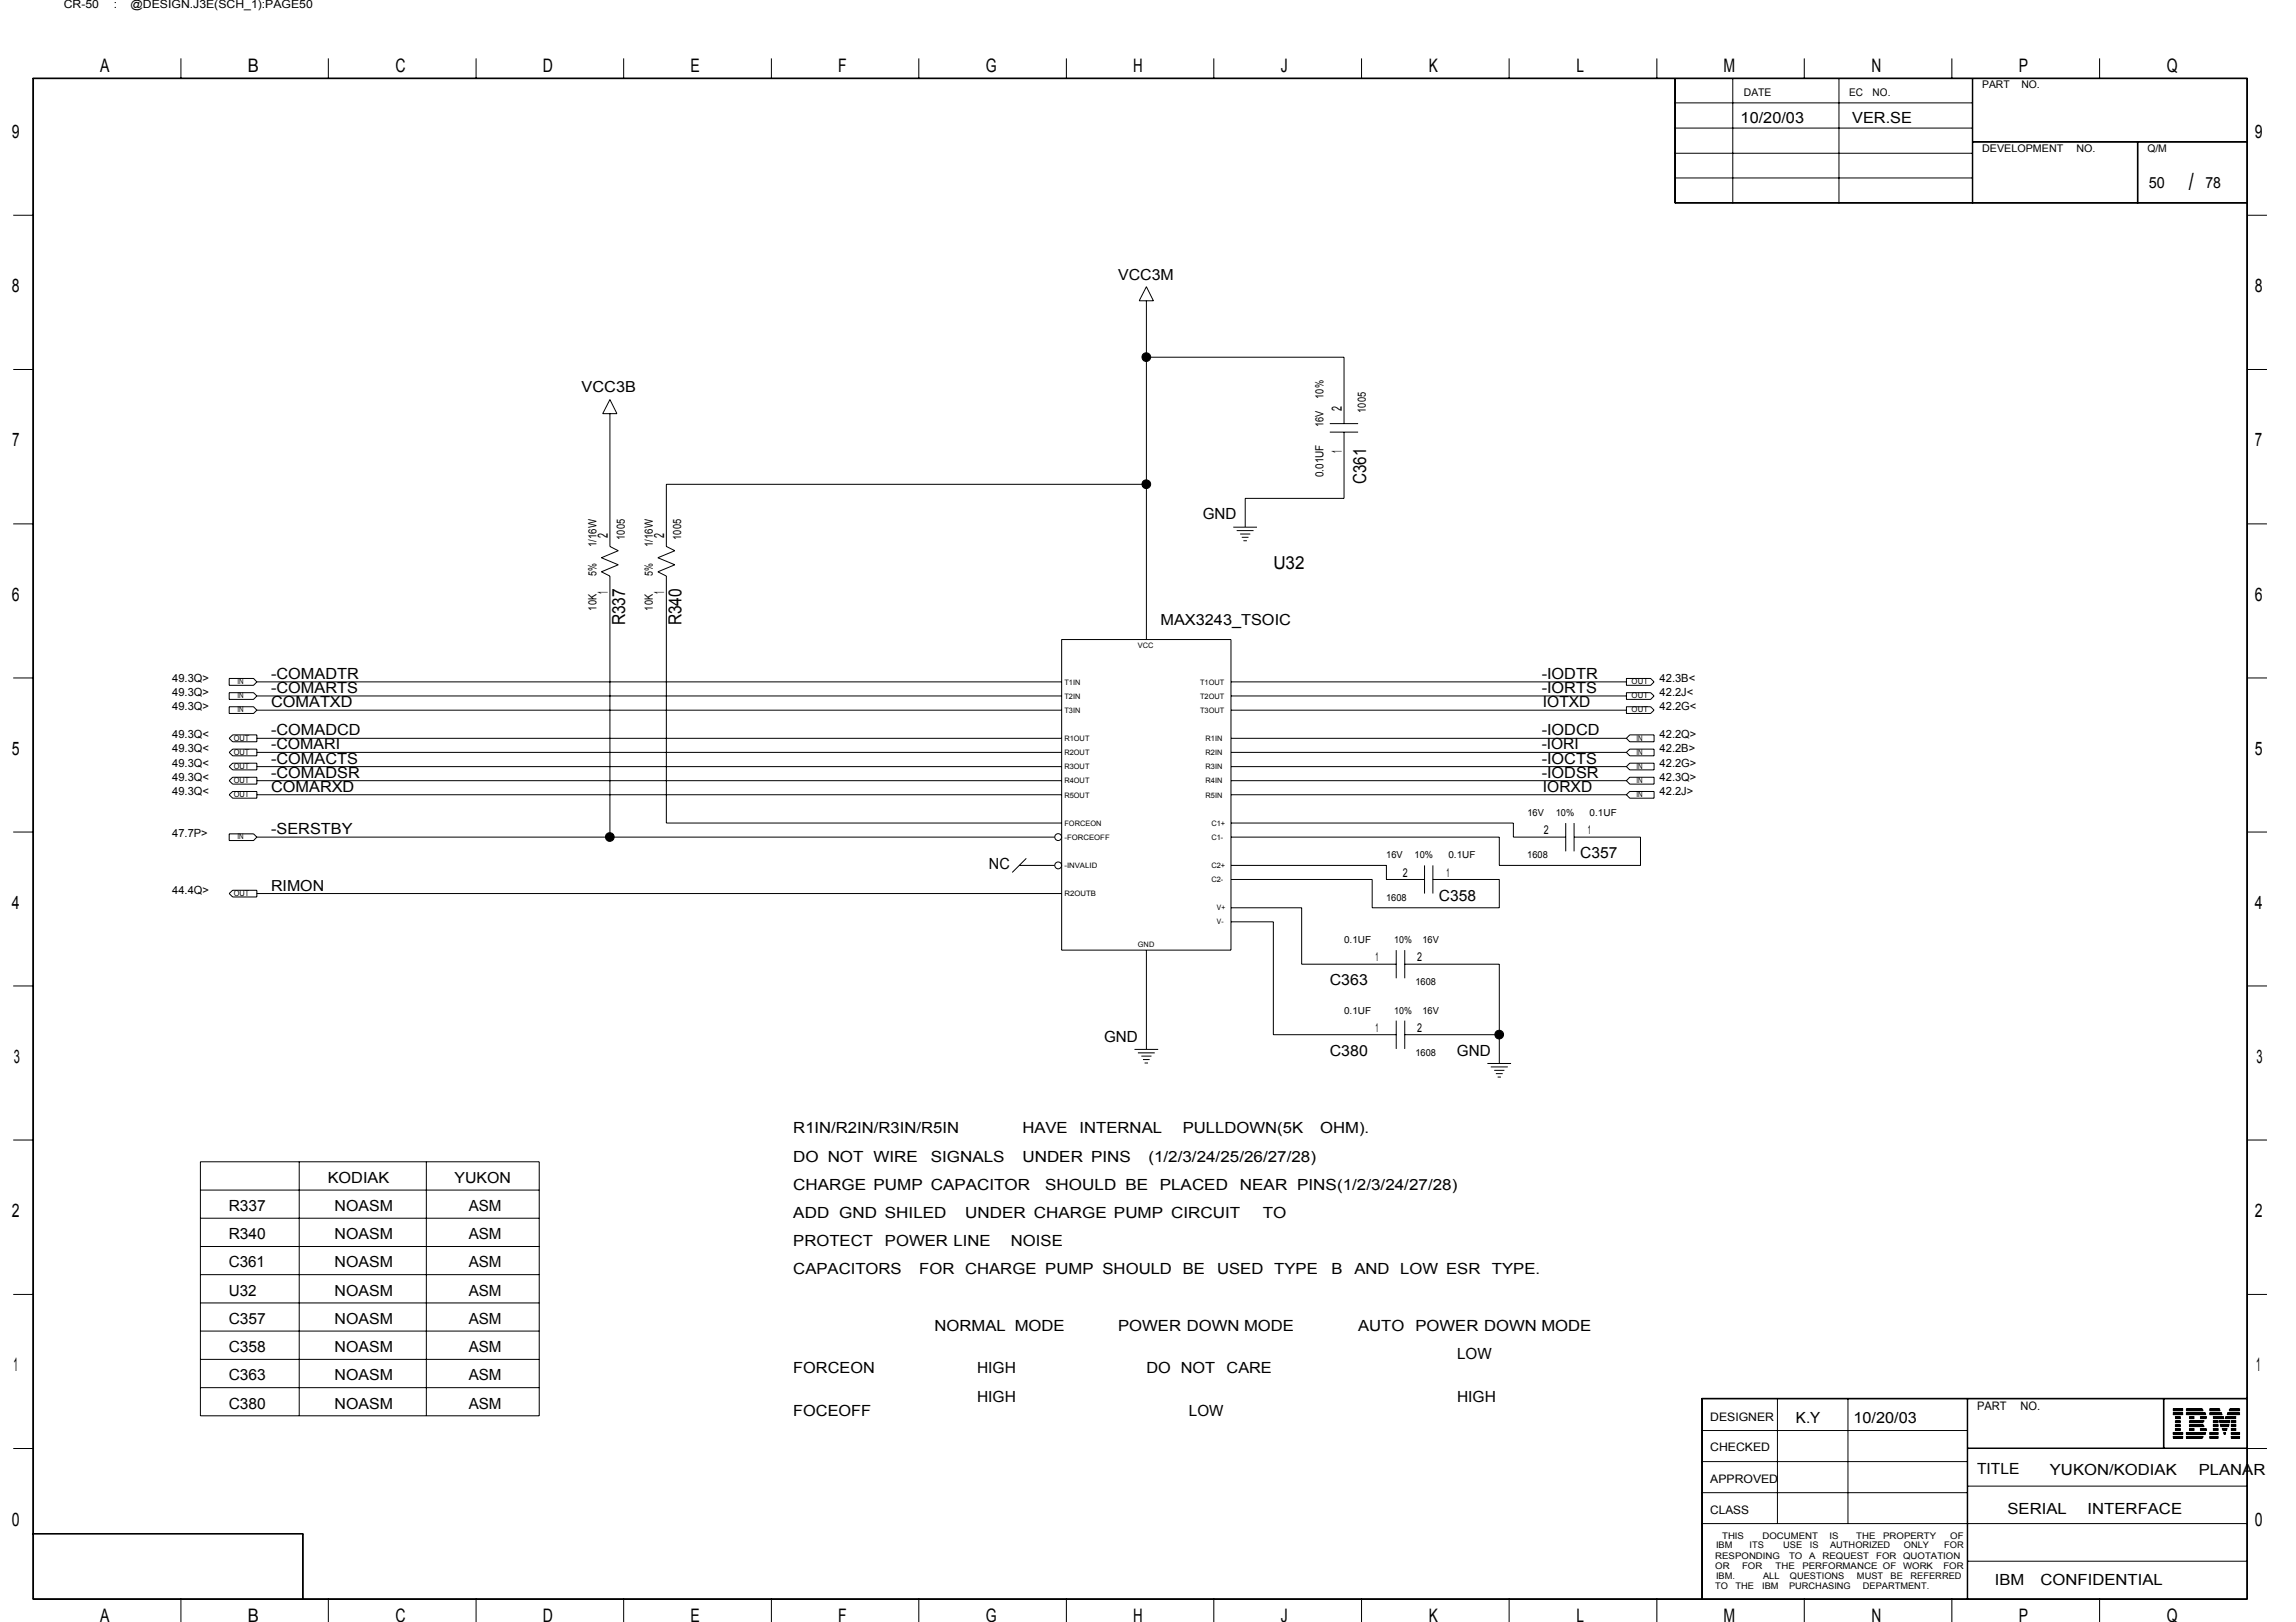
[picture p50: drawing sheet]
<svg xmlns="http://www.w3.org/2000/svg" width="297mm" height="210mm" viewBox="0 0 297 210" stroke-linecap="round" stroke-linejoin="round" font-family="sans-serif">
<defs><g id="words">
<text font-size="3.1" x="283.2" y="24.6">/</text>
<g font-size="2.4">
<text x="13" y="9.4">A</text>
<text x="32" y="9.4">B</text>
<text x="51.2" y="9.4">C</text>
<text x="70.2" y="9.4">D</text>
<text x="89.3" y="9.4">E</text>
<text x="108.4" y="9.4">F</text>
<text x="127.5" y="9.4">G</text>
<text x="146.6" y="9.4">H</text>
<text x="165.7" y="9.4">J</text>
<text x="184.8" y="9.4">K</text>
<text x="203.9" y="9.4">L</text>
<text x="223" y="9.4">M</text>
<text x="242.1" y="9.4">N</text>
<text x="261.2" y="9.4">P</text>
<text x="280.3" y="9.4">Q</text>
<text x="1.5" y="17.9">9</text>
<text x="291.7" y="17.9">9</text>
<text x="1.5" y="37.8">8</text>
<text x="291.7" y="37.8">8</text>
<text x="1.6" y="57.8">7</text>
<text x="291.7" y="57.8">7</text>
<text x="1.5" y="77.7">6</text>
<text x="291.7" y="77.7">6</text>
<text x="1.5" y="97.7">5</text>
<text x="291.7" y="97.7">5</text>
<text x="1.5" y="117.6">4</text>
<text x="291.7" y="117.6">4</text>
<text x="1.8" y="137.5">3</text>
<text x="291.9" y="137.5">3</text>
<text x="1.5" y="157.5">2</text>
<text x="291.7" y="157.5">2</text>
<text x="1.8" y="177.5">1</text>
<text x="291.9" y="177.5">1</text>
<text x="1.5" y="197.4">0</text>
<text x="291.7" y="197.4">0</text>
<text x="13" y="209.9">A</text>
<text x="32" y="209.9">B</text>
<text x="51.2" y="209.9">C</text>
<text x="70.2" y="209.9">D</text>
<text x="89.3" y="209.9">E</text>
<text x="108.4" y="209.9">F</text>
<text x="127.5" y="209.9">G</text>
<text x="146.6" y="209.9">H</text>
<text x="165.7" y="209.9">J</text>
<text x="184.8" y="209.9">K</text>
<text x="203.9" y="209.9">L</text>
<text x="223" y="209.9">M</text>
<text x="242.1" y="209.9">N</text>
<text x="261.2" y="209.9">P</text>
<text x="280.3" y="209.9">Q</text>
</g>
<g font-size="2.3">
<text x="176.8" y="62.7" transform="rotate(-90 176.8 62.7)">C361</text>
<text x="164.7" y="73.6">U32</text>
<text x="80.9" y="80.9" transform="rotate(-90 80.9 80.9)">R337</text>
<text x="88.2" y="80.9" transform="rotate(-90 88.2 80.9)">R340</text>
</g>
<g font-size="2">
<text x="225.2" y="15.9">10/20/03</text>
<text x="239.6" y="15.9">VER.SE</text>
<text x="278" y="24.3">50</text>
<text x="285.3" y="24.3">78</text>
<text x="144.6" y="36.2">VCC3M</text>
<text x="75.2" y="50.8">VCC3B</text>
<text x="155.6" y="67.2">GND</text>
<text x="150.1" y="80.9">MAX3243_TSOIC</text>
<text x="35.1" y="87.9">-COMADTR</text>
<text x="35.1" y="89.7">-COMARTS</text>
<text x="199.5" y="87.9">-IODTR</text>
<text x="199.5" y="89.7">-IORTS</text>
<text x="35.1" y="91.5">COMATXD</text>
<text x="35.1" y="95.2">-COMADCD</text>
<text x="199.5" y="95.2">-IODCD</text>
<text x="199.6" y="91.5">IOTXD</text>
<text x="35.1" y="97">-COMARI</text>
<text x="35.1" y="98.8">-COMACTS</text>
<text x="35.1" y="100.6">-COMADSR</text>
<text x="199.5" y="97">-IORI</text>
<text x="199.5" y="98.8">-IOCTS</text>
<text x="199.5" y="100.6">-IODSR</text>
<text x="35.1" y="102.5">COMARXD</text>
<text x="35.1" y="107.9">-SERSTBY</text>
<text x="199.6" y="102.5">IORXD</text>
<text x="127.9" y="112.4">NC</text>
<text x="204.4" y="111.1">C357</text>
<text x="35.1" y="115.3">RIMON</text>
<text x="186.2" y="116.5">C358</text>
<text x="172" y="127.5">C363</text>
<text x="142.8" y="134.8">GND</text>
<text x="172" y="136.6">C380</text>
<text x="188.5" y="136.6">GND</text>
<text x="102.6" y="146.7">R1IN/R2IN/R3IN/R5IN</text>
<text x="132.3" y="146.7">HAVE</text>
<text x="139.7" y="146.7">INTERNAL</text>
<text x="153" y="146.7">PULLDOWN(5K</text>
<text x="170.8" y="146.7">OHM).</text>
<text x="42.4" y="153.1">KODIAK</text>
<text x="58.8" y="153.1">YUKON</text>
<text x="102.6" y="154">CHARGE PUMP CAPACITOR</text>
<text x="102.6" y="150.3">DO NOT WIRE</text>
<text x="120.4" y="150.3">SIGNALS</text>
<text x="132.3" y="150.3">UNDER PINS</text>
<text x="135.2" y="154">SHOULD BE</text>
<text x="148.6" y="150.3">(1/2/3/24/25/26/27/28)</text>
<text x="150" y="154">PLACED</text>
<text x="160.4" y="154">NEAR PINS(1/2/3/24/27/28)</text>
<text x="29.6" y="160.4">R340</text>
<text x="29.6" y="156.7">R337</text>
<text x="43.3" y="156.7">NOASM</text>
<text x="43.3" y="160.4">NOASM</text>
<text x="60.6" y="156.7">ASM</text>
<text x="60.6" y="160.4">ASM</text>
<text x="102.6" y="161.3">PROTECT</text>
<text x="102.6" y="157.6">ADD GND SHILED</text>
<text x="114.5" y="161.3">POWER LINE</text>
<text x="124.9" y="157.6">UNDER CHARGE PUMP CIRCUIT</text>
<text x="130.8" y="161.3">NOISE</text>
<text x="163.4" y="157.6">TO</text>
<text x="29.6" y="167.7">U32</text>
<text x="29.6" y="164">C361</text>
<text x="43.3" y="167.7">NOASM</text>
<text x="43.3" y="164">NOASM</text>
<text x="60.6" y="167.7">ASM</text>
<text x="60.6" y="164">ASM</text>
<text x="102.6" y="164.9">CAPACITORS</text>
<text x="118.9" y="164.9">FOR CHARGE PUMP SHOULD BE</text>
<text x="157.5" y="164.9">USED</text>
<text x="164.9" y="164.9">TYPE</text>
<text x="172.3" y="164.9">B</text>
<text x="175.2" y="164.9">AND LOW ESR</text>
<text x="193" y="164.9">TYPE.</text>
<text x="29.6" y="171.3">C357</text>
<text x="43.3" y="171.3">NOASM</text>
<text x="60.6" y="171.3">ASM</text>
<text x="120.9" y="172.2">NORMAL MODE</text>
<text x="144.6" y="172.2">POWER DOWN MODE</text>
<text x="175.7" y="172.2">AUTO</text>
<text x="183.1" y="172.2">POWER DOWN MODE</text>
<text x="29.6" y="178.6">C363</text>
<text x="29.6" y="175">C358</text>
<text x="43.3" y="175">NOASM</text>
<text x="43.3" y="178.6">NOASM</text>
<text x="60.6" y="175">ASM</text>
<text x="60.6" y="178.6">ASM</text>
<text x="102.6" y="177.7">FORCEON</text>
<text x="126.4" y="177.7">HIGH</text>
<text x="148.3" y="177.7">DO NOT</text>
<text x="158.7" y="177.7">CARE</text>
<text x="188.5" y="175.9">LOW</text>
<text x="29.6" y="182.3">C380</text>
<text x="43.3" y="182.3">NOASM</text>
<text x="60.6" y="182.3">ASM</text>
<text x="102.6" y="183.2">FOCEOFF</text>
<text x="126.4" y="181.4">HIGH</text>
<text x="153.8" y="183.2">LOW</text>
<text x="188.5" y="181.4">HIGH</text>
<text x="232.3" y="184.1">K.Y</text>
<text x="239.8" y="184.1">10/20/03</text>
<text x="255.8" y="190.8">TITLE</text>
<text x="265.2" y="190.9">YUKON/KODIAK</text>
<text x="284.5" y="190.9">PLANAR</text>
<text x="259.7" y="196">SERIAL</text>
<text x="270.1" y="196">INTERFACE</text>
<text x="258.1" y="205.1">IBM</text>
<text x="264" y="205.1">CONFIDENTIAL</text>
</g>
<g font-size="1.8">
<text x="173.6" y="53.2" transform="rotate(-90 173.6 53.2)">2</text>
<text x="173.6" y="58.6" transform="rotate(-90 173.6 58.6)">1</text>
<text x="78.6" y="69.6" transform="rotate(-90 78.6 69.6)">2</text>
<text x="85.9" y="69.6" transform="rotate(-90 85.9 69.6)">2</text>
<text x="78.6" y="76.9" transform="rotate(-90 78.6 76.9)">1</text>
<text x="85.9" y="76.9" transform="rotate(-90 85.9 76.9)">1</text>
</g>
<g font-size="1.6">
<text x="199.7" y="108">2</text>
<text x="205.4" y="108">1</text>
<text x="181.5" y="113.5">2</text>
<text x="187.2" y="113.5">1</text>
<text x="177.9" y="124.4">1</text>
<text x="183.4" y="124.4">2</text>
<text x="177.9" y="133.5">1</text>
<text x="183.4" y="133.5">2</text>
</g>
<g font-size="1.5">
<text x="8.3" y="1">CR-50</text>
<text x="14.7" y="1">:</text>
<text x="16.9" y="1">@DESIGN.J3E(SCH_1):PAGE50</text>
<text x="171.2" y="51.6" transform="rotate(-90 171.2 51.6)">10%</text>
<text x="176.7" y="53.4" transform="rotate(-90 176.7 53.4)">1005</text>
<text x="171.2" y="55.3" transform="rotate(-90 171.2 55.3)">16V</text>
<text x="171.2" y="61.8" transform="rotate(-90 171.2 61.8)">0.01UF</text>
<text x="77.2" y="70.8" transform="rotate(-90 77.2 70.8)">1/16W</text>
<text x="80.8" y="69.9" transform="rotate(-90 80.8 69.9)">1005</text>
<text x="84.5" y="70.8" transform="rotate(-90 84.5 70.8)">1/16W</text>
<text x="88.1" y="69.9" transform="rotate(-90 88.1 69.9)">1005</text>
<text x="77.2" y="74.5" transform="rotate(-90 77.2 74.5)">5%</text>
<text x="84.5" y="74.5" transform="rotate(-90 84.5 74.5)">5%</text>
<text x="77.2" y="79" transform="rotate(-90 77.2 79)">10K</text>
<text x="84.5" y="79" transform="rotate(-90 84.5 79)">10K</text>
<text x="22.3" y="88.2">49.3Q&gt;</text>
<text x="214.7" y="88.2">42.3B&lt;</text>
<text x="22.3" y="90.1">49.3Q&gt;</text>
<text x="22.3" y="91.9">49.3Q&gt;</text>
<text x="22.3" y="95.5">49.3Q&lt;</text>
<text x="214.7" y="91.9">42.2G&lt;</text>
<text x="214.7" y="95.5">42.2Q&gt;</text>
<text x="214.7" y="90.1">42.2J&lt;</text>
<text x="22.3" y="97.4">49.3Q&lt;</text>
<text x="22.3" y="99.2">49.3Q&lt;</text>
<text x="22.3" y="101">49.3Q&lt;</text>
<text x="214.7" y="97.4">42.2B&gt;</text>
<text x="214.7" y="99.2">42.2G&gt;</text>
<text x="214.7" y="101">42.3Q&gt;</text>
<text x="22.3" y="102.8">49.3Q&lt;</text>
<text x="214.7" y="102.8">42.2J&gt;</text>
<text x="22.3" y="108.3">47.7P&gt;</text>
<text x="22.3" y="115.6">44.4Q&gt;</text>
<text x="221.3" y="183.8">DESIGNER</text>
<text x="255.8" y="182.5">PART</text>
<text x="261.4" y="182.5">NO.</text>
<text x="221.3" y="191.9">APPROVED</text>
<text x="221.3" y="187.8">CHECKED</text>
<text x="221.3" y="195.9">CLASS</text>
</g>
<g font-size="1.4">
<text x="256.4" y="11.4">PART</text>
<text x="261.5" y="11.4">NO.</text>
<text x="225.6" y="12.4">DATE</text>
<text x="239.2" y="12.4">EC</text>
<text x="242.3" y="12.4">NO.</text>
<text x="256.4" y="19.7">DEVELOPMENT</text>
<text x="268.6" y="19.7">NO.</text>
<text x="277.8" y="19.7">Q/M</text>
</g>
<g font-size="1.3">
<text x="197.6" y="105.6">16V</text>
<text x="201.3" y="105.6">10%</text>
<text x="205.7" y="105.6">0.1UF</text>
<text x="179.3" y="111.1">16V</text>
<text x="183" y="111.1">10%</text>
<text x="187.4" y="111.1">0.1UF</text>
<text x="197.6" y="111.1">1608</text>
<text x="179.3" y="116.6">1608</text>
<text x="173.9" y="122">0.1UF</text>
<text x="180.4" y="122">10%</text>
<text x="184" y="122">16V</text>
<text x="173.9" y="131.2">0.1UF</text>
<text x="180.4" y="131.2">10%</text>
<text x="183.1" y="127.5">1608</text>
<text x="184" y="131.2">16V</text>
<text x="183.1" y="136.7">1608</text>
</g>
<g font-size="1.2">
<text x="221.9" y="203">OR</text>
<text x="221.9" y="201.7">RESPONDING</text>
<text x="222" y="200.4">IBM</text>
<text x="222.8" y="199.1">THIS</text>
<text x="225.4" y="203">FOR</text>
<text x="226.4" y="200.4">ITS</text>
<text x="228" y="199.1">DOCUMENT</text>
<text x="229.7" y="203">THE</text>
<text x="230.7" y="200.4">USE</text>
<text x="231.5" y="201.7">TO</text>
<text x="233.2" y="203">PERFORMANCE OF</text>
<text x="234.1" y="201.7">A</text>
<text x="234.2" y="200.4">IS</text>
<text x="235.8" y="201.7">REQUEST</text>
<text x="236.7" y="199.1">IS</text>
<text x="236.8" y="200.4">AUTHORIZED</text>
<text x="240.2" y="199.1">THE</text>
<text x="242.7" y="201.7">FOR</text>
<text x="243.6" y="199.1">PROPERTY</text>
<text x="246.2" y="203">WORK</text>
<text x="246.2" y="201.7">QUOTATION</text>
<text x="246.3" y="200.4">ONLY</text>
<text x="251.4" y="203">FOR</text>
<text x="251.5" y="200.4">FOR</text>
<text x="252.3" y="199.1">OF</text>
<text x="221.9" y="205.6">TO</text>
<text x="222" y="204.3">IBM.</text>
<text x="224.5" y="205.6">THE</text>
<text x="228" y="205.6">IBM</text>
<text x="228.1" y="204.3">ALL</text>
<text x="231.5" y="205.6">PURCHASING</text>
<text x="231.6" y="204.3">QUESTIONS</text>
<text x="240.2" y="204.3">MUST</text>
<text x="241" y="205.6">DEPARTMENT.</text>
<text x="244.6" y="204.3">BE</text>
<text x="247.2" y="204.3">REFERRED</text>
</g>
<g font-size="1">
<text x="147.2" y="83.8">VCC</text>
<text x="30.7" y="88.5">IN</text>
<text x="137.7" y="88.6">T1IN</text>
<text x="155.3" y="88.6">T1OUT</text>
<text x="211.1" y="88.6">OUT</text>
<text x="30.2" y="95.9">OUT</text>
<text x="30.7" y="90.3">IN</text>
<text x="30.7" y="92.2">IN</text>
<text x="137.7" y="95.9">R1OUT</text>
<text x="137.7" y="92.2">T3IN</text>
<text x="137.7" y="90.4">T2IN</text>
<text x="155.3" y="90.4">T2OUT</text>
<text x="155.3" y="92.2">T3OUT</text>
<text x="156" y="95.9">R1IN</text>
<text x="211.1" y="92.2">OUT</text>
<text x="211.1" y="90.4">OUT</text>
<text x="211.7" y="95.9">IN</text>
<text x="30.2" y="97.7">OUT</text>
<text x="30.2" y="99.5">OUT</text>
<text x="30.2" y="101.3">OUT</text>
<text x="137.7" y="97.7">R2OUT</text>
<text x="137.7" y="99.5">R3OUT</text>
<text x="137.7" y="101.4">R4OUT</text>
<text x="156" y="97.7">R2IN</text>
<text x="156" y="99.5">R3IN</text>
<text x="156" y="101.4">R4IN</text>
<text x="211.7" y="99.5">IN</text>
<text x="211.7" y="101.3">IN</text>
<text x="211.7" y="97.7">IN</text>
<text x="30.2" y="103.2">OUT</text>
<text x="137.7" y="103.2">R5OUT</text>
<text x="137.7" y="106.8">FORCEON</text>
<text x="156" y="103.2">R5IN</text>
<text x="156.7" y="106.8">C1+</text>
<text x="211.7" y="103.2">IN</text>
<text x="30.7" y="108.6">IN</text>
<text x="137.7" y="108.7">-FORCEOFF</text>
<text x="137.7" y="112.3">-INVALID</text>
<text x="156.7" y="108.7">C1-</text>
<text x="156.7" y="112.3">C2+</text>
<text x="30.2" y="116">OUT</text>
<text x="137.7" y="116">R2OUTB</text>
<text x="156.7" y="114.2">C2-</text>
<text x="157.4" y="117.8">V+</text>
<text x="157.4" y="119.6">V-</text>
<text x="147.2" y="122.6">GND</text>
</g>
</g></defs>
<g fill="none" stroke="#000" stroke-width=".13">
<path d="M4.2 10.1h286.6v196.9h-286.6zM4.3 10.2h286.4v196.7h-286.4zM23.4 7.6v2.5M42.5 7.6v2.5M61.6 7.6v2.5M80.7 7.6v2.5M99.8 7.6v2.5M118.9 7.6v2.5M138 7.6v2.5M157 7.6v2.5M176.1 7.6v2.5M195.2 7.6v2.5"/>
<path d="M214.4 7.6v2.5M216.7 10.1v16.2h74.1M216.7 19.8h38.5M216.7 16.6h38.5M216.7 13.3h38.5M216.7 10.1v16.2M224.2 10.1v16.2M233.4 7.6v2.5M237.9 10.1v16.2M252.5 7.6v2.5M255.2 10.1v16.2M255.2 18.4h35.6"/>
<path d="M255.2 18.3h35.6M271.6 7.6v2.5M276.5 18.4v7.9M276.6 18.4v7.9M1.7 27.9h2.5M148.3 37.1l.9 1.8h-1.8zM148.3 38.9v43.9M216.7 26.2h74.1M216.7 23h38.5M290.8 27.9h2.5M1.7 47.8h2.5M78.9 51.7l.9 1.8h-1.8z"/>
<path d="M78.9 53.5v17.2l1.1 .6-2.2 .9 2.2 .9-2.2 .9 1.1 .5v33.8M148.3 46.2h25.6v8.6M172 55.9h3.7M172 54.8h3.7M173.9 55.9v8.6h-12.8v3.7M290.8 47.8h2.5M1.7 67.8h2.5M148.3 62.7h-62.1v8l1.1 .6-2.2 .9 2.2 .9-2.2 .9 1.1 .5v32h51.1M159.6 68.2h3M160 68.7h2.2M160.4 69.1h1.4M160.7 69.5h.8"/>
<path d="M160.9 70h.4M290.8 67.8h2.5M1.7 87.7h2.5M29.7 89.6h3.1l.4 .5-.4 .4h-3.1zM29.7 87.8h3.1l.4 .4-.4 .5h-3.1zM29.7 97.4l.4-.5h3.1v.9h-3.1zM29.7 91.5h3.1l.4 .4-.4 .4h-3.1zM30.1 95.1h3.1v.9h-3.1l-.4-.5zM30.1 98.8h3.1v.8h-3.1l-.4-.4zM33.2 88.2h104.1M33.2 90.1h104.1M33.2 91.9h104.1"/>
<path d="M33.2 97.4h104.1M33.2 95.5h104.1M33.2 99.2h104.1M137.3 82.8h22v40.2h-22zM159.3 88.2h51.1M159.3 90.1h51.1M159.3 91.9h51.1M159.3 97.4h51.1M159.3 95.5h51.1M159.3 99.2h51.1M210.4 87.8h3.1l.5 .4-.5 .5h-3.1zM210.4 89.6h3.1l.5 .5-.5 .4h-3.1z"/>
<path d="M210.4 91.5h3.1l.5 .4-.5 .4h-3.1zM210.8 96.9h3.2v.9h-3.2l-.4-.4zM210.8 95.1h3.2v.9h-3.2l-.4-.5zM210.8 98.8h3.2v.8h-3.2l-.4-.4zM290.8 87.7h2.5M1.7 107.7h2.5M29.7 102.8l.4-.4h3.1v.9h-3.1zM29.7 115.6l.4-.4h3.1v.9h-3.1zM29.7 107.9h3.1l.4 .4-.4 .5h-3.1zM30.1 100.6h3.1v.9h-3.1l-.4-.5zM33.2 108.3h103.2M33.2 101h104.1"/>
<path d="M33.2 102.8h104.1M33.2 115.6h104.1M131.9 112h4.5M132.8 111.1l-1.8 1.8M159.3 119.3h5.4v14.6h15.9M159.3 117.5h9.1v7.3h12.2M159.3 108.3h34.7v3.7h18.2v-3.7h-8.6M159.3 113.8h18.2v3.7h16.5v-3.7h-8.6M159.3 112h20.1v1.8h4.9M159.3 106.5h36.5v1.8h6.8M159.3 101h51.1M159.3 102.8h51.1"/>
<path d="M184.3 112v3.6M185.4 112v3.6M202.6 106.5v3.7M203.6 106.5v3.7M210.4 102.8l.4-.4h3.2v.9h-3.2zM210.8 100.6h3.2v.9h-3.2l-.4-.5zM290.8 107.7h2.5M1.7 127.6h2.5M146.8 135.8h3M147.2 136.2h2.2M147.7 136.7h1.3M147.9 137.1h.8"/>
<path d="M148.1 137.6h.4M148.3 123v12.7M180.6 123v3.6M180.6 132.1v3.6M181.7 123v3.6M181.7 132.1v3.6M181.7 133.9h12.3M181.7 124.8h12.3v12.8M192.4 137.6h3.1M192.9 138.1h2.2M193.3 138.5h1.3M193.5 138.9h.9"/>
<path d="M193.8 139.4h.4M290.8 127.6h2.5M1.7 147.5h2.5M25.9 150.3h43.9v32.9h-43.9zM25.9 154h43.9M25.9 157.6h43.9M38.7 150.3v32.9M55.2 150.3v32.9M290.8 147.5h2.5M1.7 167.5h2.5M25.9 179.6h43.9M25.9 161.3h43.9"/>
<path d="M25.9 165h43.9M25.9 175.9h43.9M25.9 172.3h43.9M25.9 168.6h43.9M290.8 167.5h2.5M1.7 187.5h2.5M4.2 198.5h35v8.4M4.2 198.5h35M39.2 198.5v8.4M220.2 185.1h34.3M220.2 181h70.6M220.2 197.2h70.6"/>
<path d="M220.2 193.2h34.3M220.2 189.1h34.3M220.2 181v25.9M230 181v16.2M239.1 181v16.2M254.5 181v25.9M254.5 192.3h36.3M254.5 187.4h36.3M254.5 187.5h38.8M254.6 181v25.9M279.9 181v6.5M280 181v6.5"/>
<path d="M281.1 182.3l1.3 .1zM281.1 182.4l1.3 .1zM281.1 182.5l1.3 .1zM281.1 182.8l1.3 .1zM281.1 182.9l1.3 .1zM281.1 183l1.3 .1zM281.1 185.4h1.3zM281.1 185.5h1.3v.1h-1.3zM281.1 185.9h1.3v.1h-1.3zM281.1 186.1h.1M281.1 185.6h1.3M281.1 186.1h1.3"/>
<path d="M281.1 186h1.3M281.4 183.3l.7 .1zM281.4 183.5h.7zM281.4 183.6h.7zM281.4 183.9h.7zM281.4 184.1h.7zM281.4 184.4h.7zM281.4 184.5h.7zM281.4 184.6h.7zM281.4 184.9h.7zM281.4 185h.7zM281.4 185.1h.7z"/>
<path d="M281.4 184h.1M281.4 184h.7M282.1 184h.1M282.4 186.1h.1M282.8 182.3l2.1 .1zM282.8 182.4l2.2 .1zM282.8 182.5l2.2 .1zM282.8 182.8l2.5 .1zM282.8 182.9l2.5 .1zM282.8 183l2.6 .1zM282.8 185.4h2.6zM282.8 185.6h2.5v-.1h-2.5v.1h2.5h-2.5"/>
<path d="M282.8 186h2.2v-.1h-2.2v.1h2.2h-2.2M282.8 186.1h.1M282.8 186.1h2.1M283.2 184.1h1.8zM283.2 184.4h1.8zM283.2 183.9h2zM283.2 184.6h2zM283.2 183.3l.7 .1zM283.2 183.5h.7zM283.2 183.6h.7zM283.2 184h.1M283.2 184.5h1.9z"/>
<path d="M283.2 184.9h.7zM283.2 185h.7zM283.2 185.1h.7zM283.2 184h1.9M284.7 183.3l.8 .1zM284.7 183.5h.8zM284.7 185h.8zM284.7 185.1h.8zM284.7 183.6h.7zM284.7 184.9h.7zM284.9 186.1h.1M285.1 184h.1"/>
<path d="M285.9 185.4h1.1zM285.9 185.5h1.1v.1h-1.1zM285.9 185.9h1.1v.1h-1.1zM285.9 182.3l1.3 .1zM285.9 182.4l1.3 .1zM285.9 182.5l1.3 .1zM285.9 182.8l1.5 .1zM285.9 182.9l1.5 .1zM285.9 183l1.6 .1zM285.9 186.1h.1M285.9 185.6h1.1M285.9 186.1h1.1"/>
<path d="M285.9 186h1.1M286.3 183.9h.7zM286.3 184.1h.7zM286.3 184.4h.7zM286.3 184.5h.7zM286.3 184.6h.7zM286.3 184.9h.7zM286.3 185h.7zM286.3 185.1h.7zM286.3 183.6h1.4zM286.3 183.5h1.4zM286.3 183.3l1.4 .1z"/>
<path d="M286.3 184h.1M286.3 184h.7M287 184h.1M287 186.1h.1M287.1 183.9h1.4zM287.1 184h.1M287.1 184h1.4M287.2 184.1h1.3zM287.2 184.4h1.2zM287.3 184.5h1zM287.3 184.6h1zM287.5 184.9h.6z"/>
<path d="M287.5 185h.6zM287.6 185.1h.5zM287.7 185.4h.2zM287.7 185.5h.2v.1h-.2zM287.7 185.6h.2zM287.9 183.6h1.4zM287.9 183.3l1.4 .1zM287.9 183.5h1.4zM288.1 183l1.6 .1zM288.2 182.8l1.5 .1zM288.2 182.9l1.5 .1zM288.4 182.4l1.3 .1z"/>
<path d="M288.4 182.5l1.3 .1zM288.5 182.3l1.2 .1zM288.5 184h.1M288.6 185.4h1.1zM288.6 185.5h1.1v.1h-1.1zM288.6 185.9h1.1v.1h-1.1zM288.6 183.9h.7zM288.6 184h.1M288.6 184.1h.7zM288.6 184.4h.7zM288.6 184.5h.7zM288.6 184.6h.7z"/>
<path d="M288.6 184.9h.7zM288.6 185h.7zM288.6 185.1h.7zM288.6 186.1h.1M288.6 185.6h1.1M288.6 186.1h1.1M288.6 186h1.1M288.6 184h.7M289.3 184h.1M289.7 186.1h.1M290.8 181h-70.6v25.9M23.4 206.9v3"/>
<path d="M42.5 206.9v3M61.6 206.9v3M80.7 206.9v3M99.8 206.9v3M118.9 206.9v3M138 206.9v3M157 206.9v3M176.1 206.9v3M195.2 206.9v3M214.4 206.9v3M233.4 206.9v3M252.5 206.9v3"/>
<path d="M254.5 202h36.3M271.6 206.9v3"/>
<circle cx="136.9" cy="112" r=".45"/>
<circle cx="136.9" cy="108.3" r=".45"/>
</g>
<g fill="#000" stroke="#000" stroke-width=".13">
<circle cx="148.3" cy="46.2" r=".57"/>
<circle cx="148.3" cy="62.7" r=".57"/>
<circle cx="78.9" cy="108.3" r=".57"/>
<circle cx="194" cy="133.9" r=".57"/>
</g>
<use href="#words"/>
</svg>
